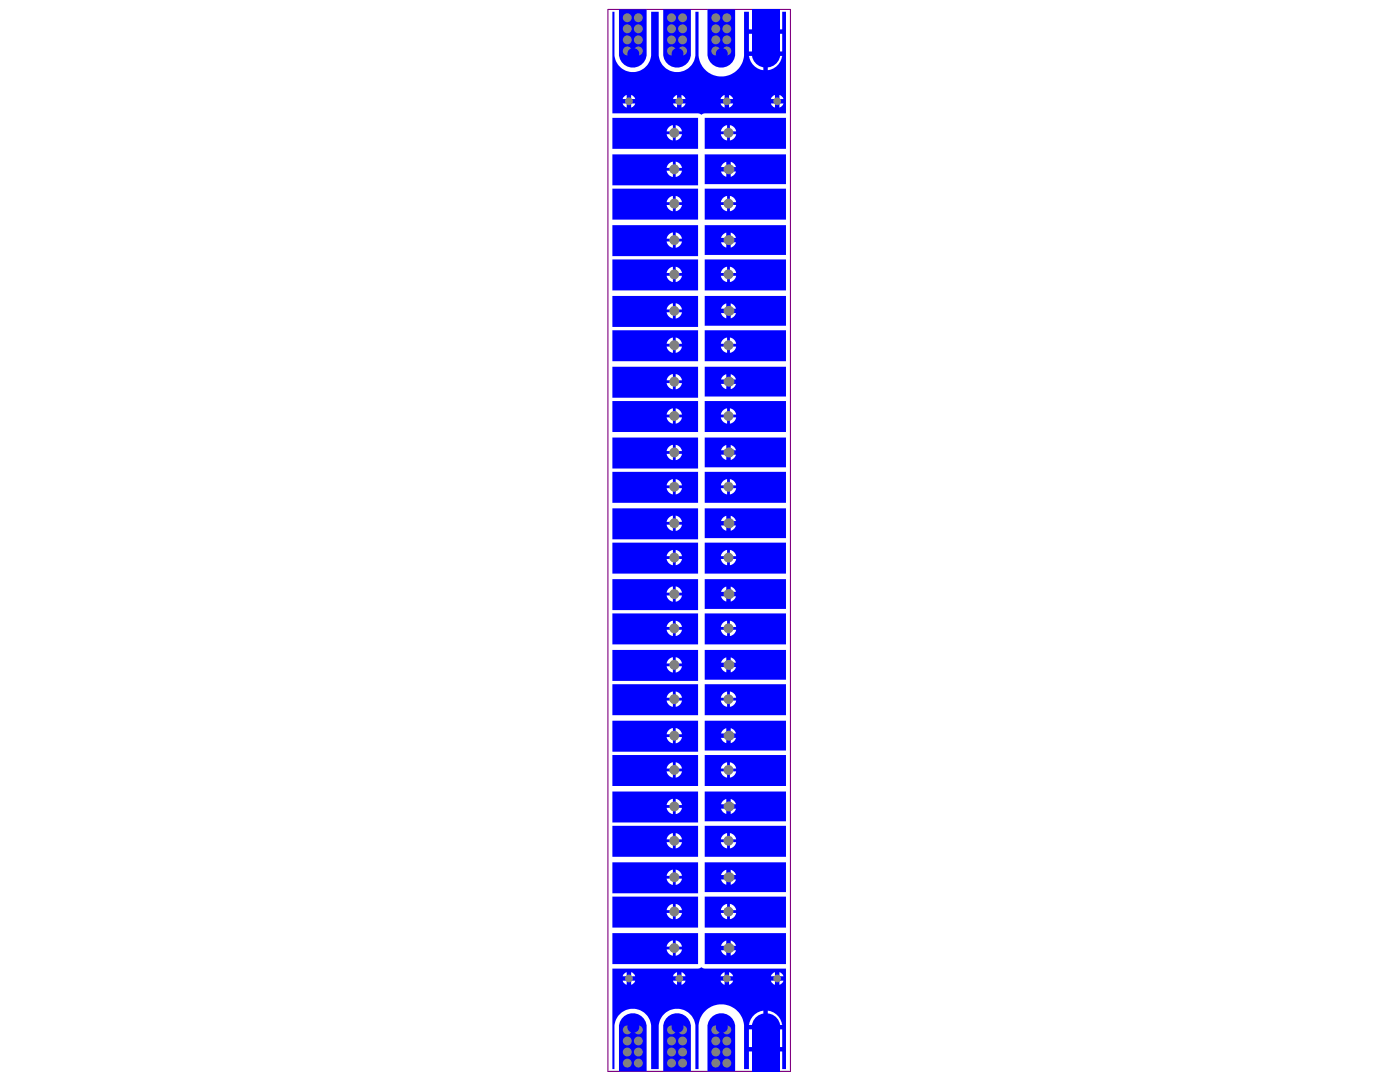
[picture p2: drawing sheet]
<svg xmlns="http://www.w3.org/2000/svg" width="279mm" height="216mm" viewBox="0 0 279 216" stroke-linecap="round" stroke-linejoin="round" font-family="sans-serif">
<path d="M121.3 1.9h36.5v211.9h-36.5z" fill="none" stroke="#800080" stroke-width=".22"/>
<g fill="#00f">
<path d="M141.2 1.9h5.5v8.8a2.76 2.76 0 0 1-2.7 2.8 2.76 2.76 0 0 1-2.8-2.8z"/>
<path d="M123.5 1.9h5.5v8.8a2.76 2.76 0 0 1-2.7 2.8 2.76 2.76 0 0 1-2.8-2.8z"/>
<path d="M132.4 1.9h5.5v8.8a2.76 2.76 0 0 1-2.8 2.8 2.76 2.76 0 0 1-2.7-2.8z"/>
<path d="M141.7 203.3a2.77 2.77 0 0 1 3.1-1 2.77 2.77 0 0 1 1.9 2.7v8.8h-5.5v-9.2z"/>
<path d="M124.1 203.3a2.77 2.77 0 0 1 3.1-1 2.77 2.77 0 0 1 1.8 2.7v8.8h-5.5v-9.2z"/>
<path d="M132.9 203.3a2.77 2.77 0 0 1 3.1-1 2.77 2.77 0 0 1 1.9 2.7v8.8h-5.5v-9.2z"/>
<path d="M122.2 193.3h17.1l.7-.3 .6 .3h16.3v20h-.8v-3.5h-6.6v3.5h-1v-8.3a4.5 4.5 0 0 0-4.5-4.6 4.5 4.5 0 0 0-4.6 4.6v8.3h-.6v-8.3a3.7 3.7 0 0 0-3.7-3.7 3.7 3.7 0 0 0-3.6 3.7v8.3h-1.6v-8.3a3.7 3.7 0 0 0-3.6-3.7 3.7 3.7 0 0 0-3.7 3.7v8.3h-.4zM155.5 194v.8h.9l-.5-.7zM154 194.5l-.2 .3h.9v-.8zM145.5 194v.8h.8l-.5-.7zM144.3 194.1l-.5 .7h.8v-.8zM136 194v.8h.8l-.5-.7zM134.4 194.5l-.1 .3h.8v-.8zM126 194v.8h.8l-.5-.7zM124.4 194.5l-.1 .3h.8v-.8zM155.5 195.7v.8l.4-.1 .5-.7zM153.8 195.7l.2 .3 .7 .5v-.8zM145.5 195.7v.8l.7-.5 .1-.3zM143.8 195.7l.5 .7 .3 .1v-.8zM136 195.7v.8l.7-.5 .1-.3zM134.3 195.7l.1 .3 .7 .5v-.8zM126 195.7v.8l.3-.1 .5-.7zM124.3 195.7l.1 .3 .7 .5v-.8zM153.2 201.7v2.8h2.9a3.4 3.4 0 0 0-2.9-2.8zM150.7 202.4a3.6 3.6 0 0 0-1.2 2.1h2.8v-2.8l-1.1 .3zM149.5 205.4v3.5h6.6v-3.5z"/>
<path d="M140.6 186.2h16.3v6.2h-16.3zM145.8 187.7v1h1.1a1.46 1.46 0 0 0-1.1-1zM144.1 188.2l-.2 .5h1v-1zM145.8 189.6v1.1a1.46 1.46 0 0 0 1.1-1.1zM143.9 189.6a1.46 1.46 0 0 0 1 1.1v-1.1z"/>
<path d="M122.2 2.3h.4v8.4a3.7 3.7 0 0 0 3.7 3.7 3.7 3.7 0 0 0 3.6-3.7v-8.4h1.6v8.4a3.7 3.7 0 0 0 3.6 3.7 3.7 3.7 0 0 0 3.7-3.7v-8.4h.6v8.4a4.5 4.5 0 0 0 4.6 4.6 4.5 4.5 0 0 0 4.5-4.6v-8.4h1v3.6h6.6v-3.6h.8v20.3h-16.3l-.6 .3-.7-.3h-17.1zM149.5 6.7v3.6h6.6v-3.6zM153.2 11.2v2.8a3.4 3.4 0 0 0 2.9-2.8zM149.5 11.2a3.4 3.4 0 0 0 2.8 2.8v-2.8zM155.5 18.9v.9h.9l-.2-.3zM154 19.5l-.2 .3h.9v-.9zM145.5 18.9v.9h.8l-.1-.3zM144.3 19.1l-.5 .7h.8v-.9zM136 18.9v.9h.8l-.1-.3zM134.4 19.5l-.1 .3h.8v-.9zM126 18.9v.9h.8l-.2-.3zM124.4 19.5l-.1 .3h.8v-.9zM155.5 20.6v.9l.7-.5 .2-.4zM153.8 20.6l.2 .4 .7 .5v-.9zM145.5 20.6v.9l.7-.5 .1-.4zM143.8 20.6l.5 .7 .3 .2v-.9zM136 20.6v.9l.7-.5 .1-.4zM134.3 20.6l.1 .4 .7 .5v-.9zM126 20.6v.9l.6-.5 .2-.4zM124.3 20.6l.1 .4 .7 .5v-.9z"/>
<path d="M122.2 23.5h17.1v6.2h-17.1zM134.8 25v1.2h1.3a1.52 1.52 0 0 0-1.3-1.2zM133.3 25.5l-.3 .7h1.3v-1.2zM134.8 26.8v1.2a1.52 1.52 0 0 0 1.3-1.2zM133 26.8a1.52 1.52 0 0 0 1.3 1.2v-1.2z"/>
<path d="M122.2 30.8h17.1v6.2h-17.1zM134.8 32.2v1.3h1.3a1.52 1.52 0 0 0-1.3-1.3zM133.3 32.8l-.3 .7h1.3v-1.3zM134.8 34.1v1.2a1.52 1.52 0 0 0 1.3-1.2zM133 34.1a1.52 1.52 0 0 0 1.3 1.2v-1.2z"/>
<path d="M122.2 37.6h17.1v6.2h-17.1zM134.8 39.1v1.2h1.3a1.52 1.52 0 0 0-1.3-1.2zM133.6 39.4l-.6 .9h1.3v-1.2zM134.8 40.9v1.3a1.52 1.52 0 0 0 1.3-1.3zM133 40.9a1.52 1.52 0 0 0 1.3 1.3v-1.3z"/>
<path d="M122.2 44.9h17.1v6.2h-17.1zM134.8 46.4v1.2h1.3a1.52 1.52 0 0 0-1.3-1.2zM133.3 47l-.3 .6h1.3v-1.2zM134.8 48.2v1.2a1.52 1.52 0 0 0 1.3-1.2zM133 48.2a1.52 1.52 0 0 0 1.3 1.2v-1.2z"/>
<path d="M122.2 51.8h17.1v6.2h-17.1zM134.8 53.2v1.3h1.3a1.52 1.52 0 0 0-1.3-1.3zM133.3 53.8l-.3 .7h1.3v-1.3zM134.8 55v1.3a1.52 1.52 0 0 0 1.3-1.3zM133 55a1.52 1.52 0 0 0 1.3 1.3v-1.3z"/>
<path d="M122.2 59.1h17.1v6.1h-17.1zM134.8 60.5v1.3h1.3a1.52 1.52 0 0 0-1.3-1.3zM133.3 61.1l-.3 .7h1.3v-1.3zM134.8 62.3v1.3a1.52 1.52 0 0 0 1.3-1.3zM133 62.3a1.52 1.52 0 0 0 1.3 1.3v-1.3z"/>
<path d="M122.2 65.9h17.1v6.2h-17.1zM134.8 67.3v1.3h1.3a1.52 1.52 0 0 0-1.3-1.3zM133.3 67.9l-.3 .7h1.3v-1.3zM134.8 69.2v1.2a1.52 1.52 0 0 0 1.3-1.2zM133 69.2a1.52 1.52 0 0 0 1.3 1.2v-1.2z"/>
<path d="M122.2 73.2h17.1v6.2h-17.1zM134.8 74.6v1.3h1.3a1.52 1.52 0 0 0-1.3-1.3zM133.3 75.2l-.3 .7h1.3v-1.3zM134.8 76.4v1.3a1.52 1.52 0 0 0 1.3-1.3zM133 76.4a1.52 1.52 0 0 0 1.3 1.3v-1.3z"/>
<path d="M122.2 80h17.1v6.2h-17.1zM134.8 81.5v1.2h1.3a1.52 1.52 0 0 0-1.3-1.2zM133.3 82l-.3 .7h1.3v-1.2zM134.8 83.3v1.2a1.52 1.52 0 0 0 1.3-1.2zM133 83.3a1.52 1.52 0 0 0 1.3 1.2v-1.2z"/>
<path d="M122.2 87.3h17.1v6.2h-17.1zM134.8 88.8v1.2h1.3a1.52 1.52 0 0 0-1.3-1.2zM133.3 89.3l-.3 .7h1.3v-1.2zM134.8 90.6v1.2a1.52 1.52 0 0 0 1.3-1.2zM133 90.6a1.52 1.52 0 0 0 1.3 1.2v-1.2z"/>
<path d="M122.2 94.2h17.1v6.1h-17.1zM134.8 95.6v1.2h1.3a1.52 1.52 0 0 0-1.3-1.2zM133.3 96.2l-.3 .6h1.3v-1.2zM134.8 97.4v1.3a1.52 1.52 0 0 0 1.3-1.3zM133 97.4a1.52 1.52 0 0 0 1.3 1.3v-1.3z"/>
<path d="M122.2 101.4h17.1v6.2h-17.1zM134.8 102.9v1.2h1.3a1.52 1.52 0 0 0-1.3-1.2zM133.3 103.5l-.3 .6h1.3v-1.2zM134.8 104.7v1.2a1.52 1.52 0 0 0 1.3-1.2zM133 104.7a1.52 1.52 0 0 0 1.3 1.2v-1.2z"/>
<path d="M122.2 108.3h17.1v6.2h-17.1zM134.8 109.7v1.3h1.3a1.52 1.52 0 0 0-1.3-1.3zM133.3 110.3l-.3 .7h1.3v-1.3zM134.8 111.5v1.3a1.52 1.52 0 0 0 1.3-1.3zM133 111.5a1.52 1.52 0 0 0 1.3 1.3v-1.3z"/>
<path d="M122.2 115.6h17.1v6.1h-17.1zM134.8 117v1.3h1.3a1.52 1.52 0 0 0-1.3-1.3zM133.3 117.6l-.3 .7h1.3v-1.3zM134.8 118.8v1.3a1.52 1.52 0 0 0 1.3-1.3zM133 118.8a1.52 1.52 0 0 0 1.3 1.3v-1.3z"/>
<path d="M122.2 122.4h17.1v6.2h-17.1zM134.8 123.8v1.3h1.3a1.52 1.52 0 0 0-1.3-1.3zM133.3 124.4l-.3 .7h1.3v-1.3zM134.8 125.7v1.2a1.52 1.52 0 0 0 1.3-1.2zM133 125.7a1.52 1.52 0 0 0 1.3 1.2v-1.2z"/>
<path d="M122.2 129.7h17.1v6.2h-17.1zM134.8 131.1v1.3h1.3a1.52 1.52 0 0 0-1.3-1.3zM133.3 131.7l-.3 .7h1.3v-1.3zM134.8 132.9v1.3a1.52 1.52 0 0 0 1.3-1.3zM133 132.9a1.52 1.52 0 0 0 1.3 1.3v-1.3z"/>
<path d="M122.2 136.5h17.1v6.2h-17.1zM134.8 138v1.2h1.3a1.52 1.52 0 0 0-1.3-1.2zM133.3 138.6l-.3 .6h1.3v-1.2zM134.8 139.8v1.2a1.52 1.52 0 0 0 1.3-1.2zM133 139.8a1.52 1.52 0 0 0 1.3 1.2v-1.2z"/>
<path d="M122.2 143.8h17.1v6.2h-17.1zM134.8 145.3v1.2h1.3a1.52 1.52 0 0 0-1.3-1.2zM133.3 145.8l-.3 .7h1.3v-1.2zM134.8 147.1v1.2a1.52 1.52 0 0 0 1.3-1.2zM133 147.1a1.52 1.52 0 0 0 1.3 1.2v-1.2z"/>
<path d="M122.2 150.7h17.1v6.1h-17.1zM134.8 152.1v1.3h1.3a1.52 1.52 0 0 0-1.3-1.3zM133.3 152.7l-.3 .7h1.3v-1.3zM134.8 153.9v1.3a1.52 1.52 0 0 0 1.3-1.3zM133 153.9a1.52 1.52 0 0 0 1.3 1.3v-1.3z"/>
<path d="M122.2 157.9h17.1v6.2h-17.1zM134.8 159.4v1.2h1.3a1.52 1.52 0 0 0-1.3-1.2zM133.3 160l-.3 .6h1.3v-1.2zM134.8 161.2v1.3a1.52 1.52 0 0 0 1.3-1.3zM133 161.2a1.52 1.52 0 0 0 1.3 1.3v-1.3z"/>
<path d="M122.2 164.8h17.1v6.2h-17.1zM134.8 166.2v1.3h1.3a1.52 1.52 0 0 0-1.3-1.3zM133.3 166.8l-.3 .7h1.3v-1.3zM134.8 168v1.3a1.52 1.52 0 0 0 1.3-1.3zM133 168a1.52 1.52 0 0 0 1.3 1.3v-1.3z"/>
<path d="M122.2 172.1h17.1v6.1h-17.1zM134.8 173.5v1.3h1.3a1.52 1.52 0 0 0-1.3-1.3zM133.3 174.1l-.3 .7h1.3v-1.3zM134.8 175.3v1.3a1.52 1.52 0 0 0 1.3-1.3zM133 175.3a1.52 1.52 0 0 0 1.3 1.3v-1.3z"/>
<path d="M140.6 23.5h16.3v6.2h-16.3zM145.7 25v1.2h1.2a1.52 1.52 0 0 0-1.2-1.2zM144.1 25.5l-.2 .7h1.2v-1.2zM145.7 26.8v1.2a1.52 1.52 0 0 0 1.2-1.2zM143.9 26.8a1.52 1.52 0 0 0 1.2 1.2v-1.2z"/>
<path d="M140.6 30.8h16.3v5.9h-16.3zM145.8 32.3v1h1.1a1.46 1.46 0 0 0-1.1-1zM144.1 32.8l-.2 .5h1v-1zM145.8 34.2v1.1a1.46 1.46 0 0 0 1.1-1.1zM143.9 34.2a1.46 1.46 0 0 0 1 1.1v-1.1z"/>
<path d="M140.6 37.6h16.3v6.2h-16.3zM145.7 39.1v1.2h1.2a1.52 1.52 0 0 0-1.2-1.2zM144.4 39.4l-.5 .9h1.2v-1.2zM145.7 40.9v1.3a1.52 1.52 0 0 0 1.2-1.3zM143.9 40.9a1.52 1.52 0 0 0 1.2 1.3v-1.3z"/>
<path d="M140.6 44.9h16.3v6h-16.3zM145.8 46.4v1.1h1.1a1.46 1.46 0 0 0-1.1-1.1zM144.1 47l-.2 .5h1v-1.1zM145.8 48.3v1.1a1.46 1.46 0 0 0 1.1-1.1zM143.9 48.3a1.46 1.46 0 0 0 1 1.1v-1.1z"/>
<path d="M140.6 51.8h16.3v6.2h-16.3zM145.7 53.2v1.3h1.2a1.52 1.52 0 0 0-1.2-1.3zM144.1 53.8l-.2 .7h1.2v-1.3zM145.7 55v1.3a1.52 1.52 0 0 0 1.2-1.3zM143.9 55a1.52 1.52 0 0 0 1.2 1.3v-1.3z"/>
<path d="M140.6 59.1h16.3v5.9h-16.3zM145.8 60.5v1.1h1.1a1.46 1.46 0 0 0-1.1-1.1zM144.1 61.1l-.2 .5h1v-1.1zM145.8 62.5v1a1.46 1.46 0 0 0 1.1-1zM143.9 62.5a1.46 1.46 0 0 0 1 1v-1z"/>
<path d="M140.6 65.9h16.3v6.2h-16.3zM145.7 67.3v1.3h1.2a1.52 1.52 0 0 0-1.2-1.3zM144.1 67.9l-.2 .7h1.2v-1.3zM145.7 69.2v1.2a1.52 1.52 0 0 0 1.2-1.2zM143.9 69.2a1.52 1.52 0 0 0 1.2 1.2v-1.2z"/>
<path d="M140.6 73.2h16.3v5.9h-16.3zM145.8 74.7v1h1.1a1.46 1.46 0 0 0-1.1-1zM144.1 75.2l-.2 .5h1v-1zM145.8 76.6v1.1a1.46 1.46 0 0 0 1.1-1.1zM143.9 76.6a1.46 1.46 0 0 0 1 1.1v-1.1z"/>
<path d="M140.6 80h16.3v6.2h-16.3zM145.7 81.5v1.2h1.2a1.52 1.52 0 0 0-1.2-1.2zM144.1 82l-.2 .7h1.2v-1.2zM145.7 83.3v1.2a1.52 1.52 0 0 0 1.2-1.2zM143.9 83.3a1.52 1.52 0 0 0 1.2 1.2v-1.2z"/>
<path d="M140.6 87.3h16.3v5.9h-16.3zM145.8 88.8v1h1.1a1.46 1.46 0 0 0-1.1-1zM144.1 89.3l-.2 .5h1v-1zM145.8 90.7v1.1a1.46 1.46 0 0 0 1.1-1.1zM143.9 90.7a1.46 1.46 0 0 0 1 1.1v-1.1z"/>
<path d="M140.6 94.2h16.3v6.1h-16.3zM145.7 95.6v1.2h1.2a1.52 1.52 0 0 0-1.2-1.2zM144.1 96.2l-.2 .6h1.2v-1.2zM145.7 97.4v1.3a1.52 1.52 0 0 0 1.2-1.3zM143.9 97.4a1.52 1.52 0 0 0 1.2 1.3v-1.3z"/>
<path d="M140.6 101.4h16.3v6h-16.3zM145.8 102.9v1.1h1.1a1.46 1.46 0 0 0-1.1-1.1zM144.1 103.5l-.2 .5h1v-1.1zM145.8 104.9v1a1.46 1.46 0 0 0 1.1-1zM143.9 104.9a1.46 1.46 0 0 0 1 1v-1z"/>
<path d="M140.6 108.3h16.3v6.2h-16.3zM145.7 109.7v1.3h1.2a1.52 1.52 0 0 0-1.2-1.3zM144.1 110.3l-.2 .7h1.2v-1.3zM145.7 111.5v1.3a1.52 1.52 0 0 0 1.2-1.3zM143.9 111.5a1.52 1.52 0 0 0 1.2 1.3v-1.3z"/>
<path d="M140.6 115.6h16.3v5.9h-16.3zM145.8 117v1.1h1.1a1.46 1.46 0 0 0-1.1-1.1zM144.1 117.6l-.2 .5h1v-1.1zM145.8 119v1a1.46 1.46 0 0 0 1.1-1zM143.9 119a1.46 1.46 0 0 0 1 1v-1z"/>
<path d="M140.6 122.4h16.3v6.2h-16.3zM145.7 123.8v1.3h1.2a1.52 1.52 0 0 0-1.2-1.3zM144.1 124.4l-.2 .7h1.2v-1.3zM145.7 125.7v1.2a1.52 1.52 0 0 0 1.2-1.2zM143.9 125.7a1.52 1.52 0 0 0 1.2 1.2v-1.2z"/>
<path d="M140.6 129.7h16.3v5.9h-16.3zM145.8 131.2v1h1.1a1.46 1.46 0 0 0-1.1-1zM144.1 131.7l-.2 .5h1v-1zM145.8 133.1v1.1a1.46 1.46 0 0 0 1.1-1.1zM143.9 133.1a1.46 1.46 0 0 0 1 1.1v-1.1z"/>
<path d="M140.6 136.5h16.3v6.2h-16.3zM145.7 138v1.2h1.2a1.52 1.52 0 0 0-1.2-1.2zM144.1 138.6l-.2 .6h1.2v-1.2zM145.7 139.8v1.2a1.52 1.52 0 0 0 1.2-1.2zM143.9 139.8a1.52 1.52 0 0 0 1.2 1.2v-1.2z"/>
<path d="M140.6 143.8h16.3v6h-16.3zM145.8 145.3v1.1h1.1a1.46 1.46 0 0 0-1.1-1.1zM144.1 145.8l-.2 .6h1v-1.1zM145.8 147.2v1.1a1.46 1.46 0 0 0 1.1-1.1zM143.9 147.2a1.46 1.46 0 0 0 1 1.1v-1.1z"/>
<path d="M140.6 150.7h16.3v6.1h-16.3zM145.7 152.1v1.3h1.2a1.52 1.52 0 0 0-1.2-1.3zM144.1 152.7l-.2 .7h1.2v-1.3zM145.7 153.9v1.3a1.52 1.52 0 0 0 1.2-1.3zM143.9 153.9a1.52 1.52 0 0 0 1.2 1.3v-1.3z"/>
<path d="M140.6 157.9h16.3v6h-16.3zM145.8 159.4v1.1h1.1a1.46 1.46 0 0 0-1.1-1.1zM144.1 160l-.2 .5h1v-1.1zM145.8 161.4v1a1.46 1.46 0 0 0 1.1-1zM143.9 161.4a1.46 1.46 0 0 0 1 1v-1z"/>
<path d="M122.2 178.9h17.1v6.2h-17.1zM134.8 180.4v1.2h1.3a1.52 1.52 0 0 0-1.3-1.2zM133.3 180.9l-.3 .7h1.3v-1.2zM134.8 182.2v1.2a1.52 1.52 0 0 0 1.3-1.2zM133 182.2a1.52 1.52 0 0 0 1.3 1.2v-1.2z"/>
<path d="M140.6 164.8h16.3v6.2h-16.3zM145.7 166.2v1.3h1.2a1.52 1.52 0 0 0-1.2-1.3zM144.1 166.8l-.2 .7h1.2v-1.3zM145.7 168v1.3a1.52 1.52 0 0 0 1.2-1.3zM143.9 168a1.52 1.52 0 0 0 1.2 1.3v-1.3z"/>
<path d="M140.6 172.1h16.3v5.9h-16.3zM145.8 173.6v1h1.1a1.46 1.46 0 0 0-1.1-1zM144.1 174.1l-.2 .5h1v-1zM145.8 175.5v1a1.46 1.46 0 0 0 1.1-1zM143.9 175.5a1.46 1.46 0 0 0 1 1v-1z"/>
<path d="M140.6 178.9h16.3v6.2h-16.3zM145.7 180.4v1.2h1.2a1.52 1.52 0 0 0-1.2-1.2zM144.1 180.9l-.2 .7h1.2v-1.2zM145.7 182.2v1.2a1.52 1.52 0 0 0 1.2-1.2zM143.9 182.2a1.52 1.52 0 0 0 1.2 1.2v-1.2z"/>
<path d="M122.2 186.2h17.1v6.2h-17.1zM134.8 187.6v1.3h1.3a1.52 1.52 0 0 0-1.3-1.3zM133.3 188.2l-.3 .7h1.3v-1.3zM134.8 189.5v1.2a1.52 1.52 0 0 0 1.3-1.2zM133 189.5a1.52 1.52 0 0 0 1.3 1.2v-1.2z"/>
</g>
<g fill="#808080">
<circle cx="155.1" cy="20.2" r=".77"/>
<circle cx="151.7" cy="10.2" r=".88"/>
<circle cx="134" cy="10.2" r=".88"/>
<circle cx="136.2" cy="10.2" r=".88"/>
<circle cx="127.4" cy="10.2" r=".88"/>
<circle cx="125.2" cy="10.2" r=".88"/>
<circle cx="153.9" cy="10.2" r=".88"/>
<circle cx="142.8" cy="10.2" r=".88"/>
<circle cx="145.1" cy="10.2" r=".88"/>
<circle cx="127.4" cy="8" r=".88"/>
<circle cx="136.2" cy="8" r=".88"/>
<circle cx="151.7" cy="8" r=".88"/>
<circle cx="142.8" cy="8" r=".88"/>
<circle cx="125.2" cy="8" r=".88"/>
<circle cx="145.1" cy="8" r=".88"/>
<circle cx="134" cy="8" r=".88"/>
<circle cx="153.9" cy="8" r=".88"/>
<circle cx="145.1" cy="5.7" r=".88"/>
<circle cx="142.8" cy="5.7" r=".88"/>
<circle cx="127.4" cy="5.7" r=".88"/>
<circle cx="153.9" cy="5.7" r=".88"/>
<circle cx="134" cy="5.7" r=".88"/>
<circle cx="136.2" cy="5.7" r=".88"/>
<circle cx="125.2" cy="5.7" r=".88"/>
<circle cx="151.7" cy="5.7" r=".88"/>
<circle cx="134" cy="3.5" r=".88"/>
<circle cx="127.4" cy="3.5" r=".88"/>
<circle cx="136.2" cy="3.5" r=".88"/>
<circle cx="145.1" cy="3.5" r=".88"/>
<circle cx="142.8" cy="3.5" r=".88"/>
<circle cx="151.7" cy="3.5" r=".88"/>
<circle cx="125.2" cy="3.5" r=".88"/>
<circle cx="153.9" cy="3.5" r=".88"/>
<circle cx="151.7" cy="209.9" r=".88"/>
<circle cx="134" cy="212.1" r=".88"/>
<circle cx="136.2" cy="212.1" r=".88"/>
<circle cx="142.8" cy="212.1" r=".88"/>
<circle cx="145.1" cy="212.1" r=".88"/>
<circle cx="125.2" cy="212.1" r=".88"/>
<circle cx="151.7" cy="212.1" r=".88"/>
<circle cx="153.9" cy="212.1" r=".88"/>
<circle cx="127.4" cy="212.1" r=".88"/>
<circle cx="153.9" cy="209.9" r=".88"/>
<circle cx="127.4" cy="209.9" r=".88"/>
<circle cx="142.8" cy="209.9" r=".88"/>
<circle cx="145.1" cy="209.9" r=".88"/>
<circle cx="136.2" cy="209.9" r=".88"/>
<circle cx="125.2" cy="209.9" r=".88"/>
<circle cx="134" cy="209.9" r=".88"/>
<circle cx="134" cy="207.7" r=".88"/>
<circle cx="136.2" cy="207.7" r=".88"/>
<circle cx="125.2" cy="207.7" r=".88"/>
<circle cx="153.9" cy="207.7" r=".88"/>
<circle cx="127.4" cy="207.7" r=".88"/>
<circle cx="142.8" cy="207.7" r=".88"/>
<circle cx="151.7" cy="207.7" r=".88"/>
<circle cx="145.1" cy="207.7" r=".88"/>
<circle cx="151.7" cy="205.5" r=".88"/>
<circle cx="127.4" cy="205.5" r=".88"/>
<circle cx="145.1" cy="205.5" r=".88"/>
<circle cx="142.8" cy="205.5" r=".88"/>
<circle cx="153.9" cy="205.5" r=".88"/>
<circle cx="134" cy="205.5" r=".88"/>
<circle cx="136.2" cy="205.5" r=".88"/>
<circle cx="125.2" cy="205.5" r=".88"/>
<circle cx="125.5" cy="20.2" r=".77"/>
<circle cx="135.6" cy="20.2" r=".77"/>
<circle cx="145.1" cy="20.2" r=".77"/>
<circle cx="155.1" cy="195.2" r=".77"/>
<circle cx="145.1" cy="195.2" r=".77"/>
<circle cx="135.6" cy="195.2" r=".77"/>
<circle cx="125.5" cy="195.2" r=".77"/>
<circle cx="134.6" cy="181.9" r=".99"/>
<circle cx="145.4" cy="26.5" r=".99"/>
<circle cx="134.6" cy="26.5" r=".99"/>
<circle cx="134.6" cy="33.8" r=".99"/>
<circle cx="145.4" cy="40.6" r=".99"/>
<circle cx="134.6" cy="40.6" r=".99"/>
<circle cx="134.6" cy="47.9" r=".99"/>
<circle cx="145.4" cy="54.8" r=".99"/>
<circle cx="134.6" cy="54.8" r=".99"/>
<circle cx="134.6" cy="62" r=".99"/>
<circle cx="145.4" cy="68.9" r=".99"/>
<circle cx="134.6" cy="68.9" r=".99"/>
<circle cx="134.6" cy="76.2" r=".99"/>
<circle cx="145.4" cy="83" r=".99"/>
<circle cx="134.6" cy="83" r=".99"/>
<circle cx="134.6" cy="90.3" r=".99"/>
<circle cx="145.4" cy="97.1" r=".99"/>
<circle cx="134.6" cy="97.1" r=".99"/>
<circle cx="134.6" cy="104.4" r=".99"/>
<circle cx="145.4" cy="111.3" r=".99"/>
<circle cx="134.6" cy="111.3" r=".99"/>
<circle cx="134.6" cy="118.5" r=".99"/>
<circle cx="145.4" cy="125.4" r=".99"/>
<circle cx="134.6" cy="125.4" r=".99"/>
<circle cx="134.6" cy="132.7" r=".99"/>
<circle cx="145.4" cy="139.5" r=".99"/>
<circle cx="134.6" cy="139.5" r=".99"/>
<circle cx="134.6" cy="146.8" r=".99"/>
<circle cx="145.4" cy="153.6" r=".99"/>
<circle cx="134.6" cy="153.6" r=".99"/>
<circle cx="134.6" cy="160.9" r=".99"/>
<circle cx="145.4" cy="167.8" r=".99"/>
<circle cx="134.6" cy="167.8" r=".99"/>
<circle cx="134.6" cy="175" r=".99"/>
<circle cx="134.6" cy="189.2" r=".99"/>
<circle cx="145.4" cy="181.9" r=".99"/>
<circle cx="145.4" cy="104.4" r=".99"/>
<circle cx="145.4" cy="90.3" r=".99"/>
<circle cx="145.4" cy="76.2" r=".99"/>
<circle cx="145.4" cy="62" r=".99"/>
<circle cx="145.4" cy="146.8" r=".99"/>
<circle cx="145.4" cy="132.7" r=".99"/>
<circle cx="145.4" cy="118.5" r=".99"/>
<circle cx="145.4" cy="47.9" r=".99"/>
<circle cx="145.4" cy="33.8" r=".99"/>
<circle cx="145.4" cy="160.9" r=".99"/>
<circle cx="145.4" cy="189.2" r=".99"/>
<circle cx="145.4" cy="175" r=".99"/>
</g>
<g fill="#00f">
<circle cx="144" cy="10.7" r="1.1"/>
<circle cx="135.1" cy="10.7" r="1.1"/>
<circle cx="126.3" cy="10.7" r="1.1"/>
<circle cx="152.8" cy="10.7" r="2.76"/>
<circle cx="144" cy="205" r="1.1"/>
<circle cx="135.1" cy="205" r="1.1"/>
<circle cx="126.3" cy="205" r="1.1"/>
<circle cx="152.8" cy="205" r="2.76"/>
</g>
<g fill="#00f">
<path d="M150 1.9h5.5v8.8h-5.5z" fill-rule="evenodd"/>
<path d="M150 205h5.5v8.8h-5.5z" fill-rule="evenodd"/>
</g>
</svg>
